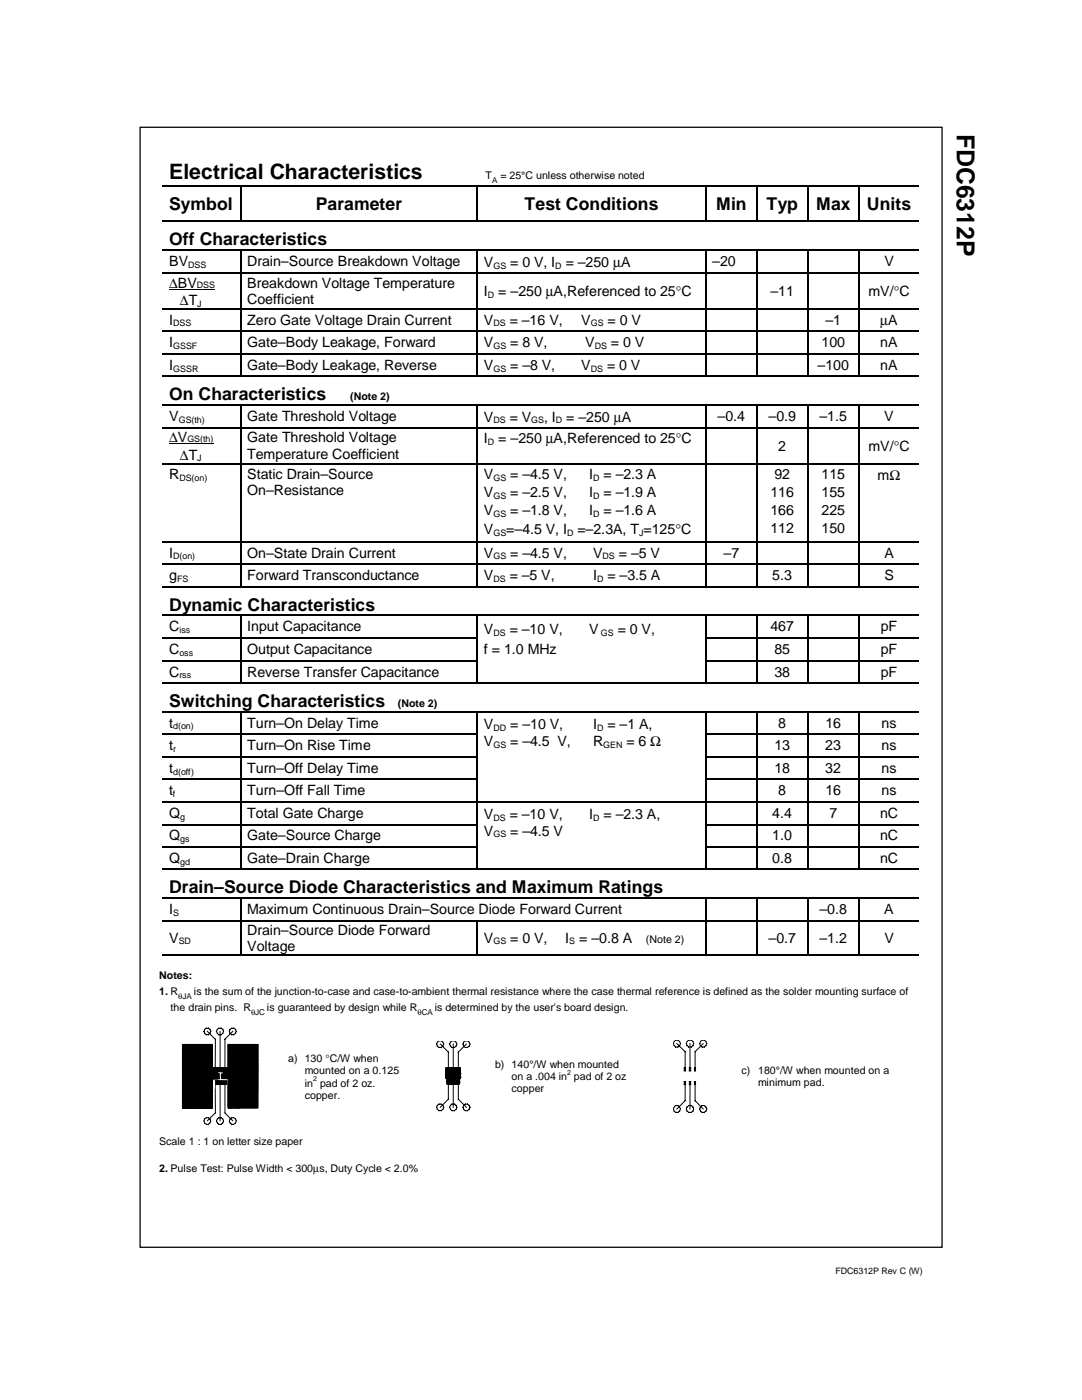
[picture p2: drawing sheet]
<svg xmlns="http://www.w3.org/2000/svg" width="216mm" height="279mm" viewBox="0 0 216 279" stroke-linecap="round" stroke-linejoin="round" font-family="sans-serif">
<defs><g id="words">
<text font-size="5" x="190.9" y="26.7" transform="rotate(90 190.9 26.7)">FDC6312P</text>
<text font-size="4.2" x="33.8" y="35.7">Electrical Characteristics</text>
<g font-size="3.5">
<text x="33.8" y="41.9">Symbol</text>
<text x="63" y="41.9">Parameter</text>
<text x="104.7" y="41.9">Test Conditions</text>
<text x="142.9" y="41.9">Min</text>
<text x="153" y="41.9">Typ</text>
<text x="162.8" y="41.9">Max</text>
<text x="173" y="41.9">Units</text>
<text x="33.8" y="49">Off Characteristics</text>
<text x="33.8" y="79.9">On Characteristics</text>
<text x="33.8" y="121.9">Dynamic Characteristics</text>
<text x="33.8" y="141.1">Switching Characteristics</text>
<text x="33.8" y="178.3">Drain–Source Diode Characteristics and Maximum Ratings</text>
</g>
<g font-size="2.8">
<text x="33.8" y="53.1">BV</text>
<text x="49.3" y="53.1">Drain–Source Breakdown Voltage</text>
<text x="96.5" y="53.3">V</text>
<text x="101.8" y="53.3">= 0 V, I</text>
<text x="112.9" y="53.3">= –250 µA</text>
<text x="142.1" y="53.1">–20</text>
<text x="176.5" y="53.1">V</text>
<text x="33.8" y="57.4">∆BV</text>
<text x="49.3" y="57.4">Breakdown Voltage Temperature</text>
<text x="96.5" y="59.1">I</text>
<text x="99.4" y="59.1">= –250 µA,Referenced to 25°C</text>
<text x="153.7" y="59">–11</text>
<text x="173.3" y="59.1">mV/°C</text>
<text x="33.8" y="64.8">I</text>
<text x="35.9" y="60.8">∆T</text>
<text x="49.3" y="60.6">Coefficient</text>
<text x="49.3" y="64.8">Zero Gate Voltage Drain Current</text>
<text x="96.5" y="64.8">V</text>
<text x="101.7" y="64.8">= –16 V,</text>
<text x="116" y="64.8">V</text>
<text x="121.2" y="64.8">= 0 V</text>
<text x="164.7" y="64.8">–1</text>
<text x="175.7" y="64.9">µA</text>
<text x="33.8" y="69.3">I</text>
<text x="49.3" y="69.3">Gate–Body Leakage, Forward</text>
<text x="96.5" y="69.3">V</text>
<text x="101.8" y="69.3">= 8 V,</text>
<text x="116.8" y="69.3">V</text>
<text x="121.9" y="69.3">= 0 V</text>
<text x="163.9" y="69.3">100</text>
<text x="175.7" y="69.3">nA</text>
<text x="33.8" y="73.8">I</text>
<text x="49.3" y="73.8">Gate–Body Leakage, Reverse</text>
<text x="96.5" y="73.8">V</text>
<text x="101.8" y="73.8">= –8 V,</text>
<text x="116" y="73.8">V</text>
<text x="121.1" y="73.8">= 0 V</text>
<text x="163.1" y="73.8">–100</text>
<text x="175.7" y="73.8">nA</text>
<text x="33.8" y="84">V</text>
<text x="33.8" y="88.3">∆V</text>
<text x="49.3" y="84">Gate Threshold Voltage</text>
<text x="49.3" y="88.3">Gate Threshold Voltage</text>
<text x="96.5" y="84.2">V</text>
<text x="96.5" y="88.4">I</text>
<text x="99.4" y="88.4">= –250 µA,Referenced to 25°C</text>
<text x="101.7" y="84.2">= V</text>
<text x="108.6" y="84.2">, I</text>
<text x="113" y="84.2">= –250 µA</text>
<text x="143.2" y="84">–0.4</text>
<text x="153.3" y="84">–0.9</text>
<text x="155.3" y="89.9">2</text>
<text x="163.5" y="84">–1.5</text>
<text x="176.5" y="84">V</text>
<text x="33.8" y="95.6">R</text>
<text x="35.9" y="91.7">∆T</text>
<text x="49.3" y="91.5">Temperature Coefficient</text>
<text x="49.3" y="95.6">Static Drain–Source</text>
<text x="96.5" y="95.6">V</text>
<text x="101.8" y="95.6">= –4.5 V,</text>
<text x="117.5" y="95.6">I</text>
<text x="120.4" y="95.6">= –2.3 A</text>
<text x="154.5" y="95.6">92</text>
<text x="163.9" y="95.6">115</text>
<text x="173.3" y="90">mV/°C</text>
<text x="175.1" y="95.8">mΩ</text>
<text x="49.3" y="98.8">On–Resistance</text>
<text x="96.5" y="99.2">V</text>
<text x="101.8" y="99.2">= –2.5 V,</text>
<text x="117.5" y="99.2">I</text>
<text x="120.4" y="99.2">= –1.9 A</text>
<text x="153.7" y="99.2">116</text>
<text x="163.9" y="99.2">155</text>
<text x="96.5" y="102.8">V</text>
<text x="96.5" y="106.6">V</text>
<text x="101" y="106.6">=–4.5 V, I</text>
<text x="101.8" y="102.8">= –1.8 V,</text>
<text x="115.2" y="106.6">=–2.3A, T =125°C</text>
<text x="117.5" y="102.8">I</text>
<text x="120.4" y="102.8">= –1.6 A</text>
<text x="153.7" y="102.8">166</text>
<text x="153.7" y="106.4">112</text>
<text x="163.9" y="102.8">225</text>
<text x="163.9" y="106.4">150</text>
<text x="33.8" y="111.3">I</text>
<text x="49.3" y="111.3">On–State Drain Current</text>
<text x="96.5" y="111.3">V</text>
<text x="101.8" y="111.3">= –4.5 V,</text>
<text x="118.3" y="111.3">V</text>
<text x="123.5" y="111.3">= –5 V</text>
<text x="144.4" y="111.3">–7</text>
<text x="176.5" y="111.3">A</text>
<text x="33.8" y="115.8">g</text>
<text x="49.3" y="115.8">Forward Transconductance</text>
<text x="96.5" y="115.8">V</text>
<text x="101.7" y="115.8">= –5 V,</text>
<text x="118.3" y="115.8">I</text>
<text x="121.2" y="115.8">= –3.5 A</text>
<text x="154.1" y="115.8">5.3</text>
<text x="176.5" y="115.8">S</text>
<text x="33.8" y="126">C</text>
<text x="33.8" y="130.5">C</text>
<text x="49.3" y="126">Input Capacitance</text>
<text x="49.3" y="130.5">Output Capacitance</text>
<text x="96.5" y="130.6">f = 1.0 MHz</text>
<text x="96.5" y="126.6">V</text>
<text x="101.7" y="126.6">= –10 V,</text>
<text x="117.5" y="126.6">V</text>
<text x="123.3" y="126.6">= 0 V,</text>
<text x="153.7" y="126">467</text>
<text x="154.5" y="130.5">85</text>
<text x="175.7" y="130.5">pF</text>
<text x="175.7" y="126">pF</text>
<text x="33.8" y="135">C</text>
<text x="49.3" y="135">Reverse Transfer Capacitance</text>
<text x="154.5" y="135">38</text>
<text x="175.7" y="135">pF</text>
<text x="33.8" y="145.2">t</text>
<text x="33.8" y="149.7">t</text>
<text x="49.3" y="145.2">Turn–On Delay Time</text>
<text x="49.3" y="149.7">Turn–On Rise Time</text>
<text x="96.5" y="145.5">V</text>
<text x="96.5" y="149">V</text>
<text x="101.8" y="145.5">= –10 V,</text>
<text x="101.8" y="149">= –4.5 V,</text>
<text x="118.3" y="149">R</text>
<text x="118.3" y="145.5">I</text>
<text x="121.2" y="145.5">= –1 A,</text>
<text x="125" y="149">= 6 Ω</text>
<text x="154.5" y="149.7">13</text>
<text x="155.3" y="145.2">8</text>
<text x="164.7" y="149.7">23</text>
<text x="164.7" y="145.2">16</text>
<text x="175.9" y="149.7">ns</text>
<text x="175.9" y="145.2">ns</text>
<text x="33.8" y="154.3">t</text>
<text x="49.3" y="154.3">Turn–Off Delay Time</text>
<text x="154.5" y="154.3">18</text>
<text x="164.7" y="154.3">32</text>
<text x="175.9" y="154.3">ns</text>
<text x="33.8" y="158.8">t</text>
<text x="49.3" y="158.8">Turn–Off Fall Time</text>
<text x="155.3" y="158.8">8</text>
<text x="164.7" y="158.8">16</text>
<text x="175.9" y="158.8">ns</text>
<text x="33.8" y="163.2">Q</text>
<text x="33.8" y="167.7">Q</text>
<text x="49.3" y="163.2">Total Gate Charge</text>
<text x="49.3" y="167.7">Gate–Source Charge</text>
<text x="96.5" y="163.5">V</text>
<text x="96.5" y="166.8">V</text>
<text x="101.7" y="163.5">= –10 V,</text>
<text x="101.8" y="166.8">= –4.5 V</text>
<text x="117.5" y="163.5">I</text>
<text x="120.4" y="163.5">= –2.3 A,</text>
<text x="154.1" y="163.2">4.4</text>
<text x="154.1" y="167.7">1.0</text>
<text x="165.5" y="163.2">7</text>
<text x="175.6" y="167.7">nC</text>
<text x="175.6" y="163.2">nC</text>
<text x="33.8" y="172.3">Q</text>
<text x="49.3" y="172.3">Gate–Drain Charge</text>
<text x="154.1" y="172.3">0.8</text>
<text x="175.6" y="172.3">nC</text>
<text x="33.8" y="182.5">I</text>
<text x="49.3" y="182.5">Maximum Continuous Drain–Source Diode Forward Current</text>
<text x="163.5" y="182.5">–0.8</text>
<text x="176.4" y="182.5">A</text>
<text x="33.8" y="188.1">V</text>
<text x="49.3" y="186.5">Drain–Source Diode Forward</text>
<text x="49.3" y="189.7">Voltage</text>
<text x="96.5" y="188.1">V</text>
<text x="101.8" y="188.1">= 0 V,</text>
<text x="112.8" y="188.1">I</text>
<text x="115.6" y="188.1">= –0.8 A</text>
<text x="153.3" y="188.1">–0.7</text>
<text x="163.5" y="188.1">–1.2</text>
<text x="176.5" y="188.1">V</text>
</g>
<g font-size="2.1">
<text x="96.9" y="35.7">T</text>
<text x="99.8" y="35.7">= 25°C unless otherwise noted</text>
<text x="69.9" y="79.9">(Note 2)</text>
<text x="79.4" y="141.1">(Note 2)</text>
<text x="128.9" y="188.1">(Note 2)</text>
<text x="31.8" y="195.4">Notes:</text>
<text x="31.8" y="198.5">1. R</text>
<text x="34.1" y="201.8">the drain pins. R</text>
<text x="38.7" y="198.5">is the sum of the junction-to-case and case-to-ambient thermal resistance where the case thermal reference is defined as the solder mounting surface of</text>
<text x="53.3" y="201.8">is guaranteed by design while R</text>
<text x="86.8" y="201.8">is determined by the user's board design.</text>
<text x="57.5" y="212">a) 130 °C/W when</text>
<text x="60.8" y="214.4">mounted on a 0.125</text>
<text x="98.8" y="213.1">b) 140°/W when mounted</text>
<text x="102.1" y="215.6">on a .004 in pad of 2 oz</text>
<text x="148" y="214.4">c)</text>
<text x="151.3" y="214.4">180°/W when mounted on a</text>
<text x="60.8" y="216.9">in pad of 2 oz.</text>
<text x="60.8" y="219.3">copper.</text>
<text x="102.1" y="218">copper</text>
<text x="151.3" y="216.8">minimum pad.</text>
<text x="31.8" y="228.6">Scale 1 : 1 on letter size paper</text>
<text x="31.8" y="233.9">2. Pulse Test: Pulse Width &lt; 300µs, Duty Cycle &lt; 2.0%</text>
</g>
<g font-size="1.8">
<text x="37.6" y="53.5">DSS</text>
<text x="98.4" y="53.6">GS</text>
<text x="110.8" y="53.6">D</text>
<text x="39.3" y="57.4">DSS</text>
<text x="97.3" y="59.5">D</text>
<text x="34.6" y="65.2">DSS</text>
<text x="39.3" y="61.2">J</text>
<text x="98.4" y="65.2">DS</text>
<text x="117.9" y="65.2">GS</text>
<text x="34.6" y="69.6">GSSF</text>
<text x="98.4" y="69.6">GS</text>
<text x="118.7" y="69.6">DS</text>
<text x="34.6" y="74.2">GSSR</text>
<text x="98.4" y="74.2">GS</text>
<text x="117.9" y="74.2">DS</text>
<text x="35.7" y="84.4">GS(th)</text>
<text x="37.4" y="88.3">GS(th)</text>
<text x="97.3" y="88.8">D</text>
<text x="98.4" y="84.5">DS</text>
<text x="106" y="84.5">GS</text>
<text x="110.9" y="84.5">D</text>
<text x="35.8" y="96">DS(on)</text>
<text x="39.3" y="92.1">J</text>
<text x="98.4" y="96">GS</text>
<text x="118.3" y="96">D</text>
<text x="98.4" y="99.6">GS</text>
<text x="118.3" y="99.6">D</text>
<text x="98.4" y="103.2">GS</text>
<text x="98.4" y="106.9">GS</text>
<text x="113.2" y="106.9">D</text>
<text x="118.3" y="103.2">D</text>
<text x="127.5" y="106.9">J</text>
<text x="34.6" y="111.6">D(on)</text>
<text x="98.4" y="111.6">GS</text>
<text x="120.2" y="111.6">DS</text>
<text x="35.3" y="116.1">FS</text>
<text x="98.4" y="116.1">DS</text>
<text x="119.1" y="116.1">D</text>
<text x="35.8" y="126.4">iss</text>
<text x="35.8" y="130.9">oss</text>
<text x="98.4" y="127">DS</text>
<text x="119.9" y="127">GS</text>
<text x="35.8" y="135.4">rss</text>
<text x="34.6" y="145.6">d(on)</text>
<text x="98.4" y="145.8">DD</text>
<text x="98.4" y="149.3">GS</text>
<text x="119.1" y="145.8">D</text>
<text x="120.4" y="149.3">GEN</text>
<text x="34.6" y="150.1">r</text>
<text x="34.6" y="154.6">d(off)</text>
<text x="34.5" y="159.1">f</text>
<text x="36" y="163.6">g</text>
<text x="98.4" y="163.8">DS</text>
<text x="98.4" y="167.1">GS</text>
<text x="118.3" y="163.8">D</text>
<text x="36" y="168.1">gs</text>
<text x="36" y="172.6">gd</text>
<text x="34.6" y="182.8">S</text>
<text x="35.7" y="188.5">SD</text>
<text x="98.4" y="188.5">GS</text>
<text x="113.6" y="188.5">S</text>
<text x="166.7" y="254.3">FDC6312P Rev C (W)</text>
</g>
<g font-size="1.6">
<text x="98.2" y="36.6">A</text>
<text x="35.6" y="199.4">θJA</text>
<text x="50.1" y="202.6">θJC</text>
<text x="83.3" y="202.6">θCA</text>
</g>
<g font-size="1.4">
<text x="62.5" y="215.8">2</text>
<text x="113.2" y="214.5">2</text>
</g>
</g></defs>
<g fill="none" stroke="#000" stroke-width=".25">
<path d="M28 25.4h160v223.5h-160zM32.4 37.1h15.5M48.1 37.2v6.9M48.2 37.1h46.9M95.3 37.2v6.9M95.4 37.1h45.3M140.9 37.2v6.9M141 37.1h9.9M151 37.2v6.9M151.1 37.1h10M161.2 37.2v6.9M161.3 37.1h10"/>
<path d="M171.4 37.2v6.9M171.5 37.1h11.8M32.4 44.2h15.5M32.4 50h15.5M32.4 54.4h15.5M48.1 50.1v4.2M48.1 54.6v6.9M48.2 44.2h46.9M48.2 50h46.9M48.2 54.4h46.9M95.3 50.1v4.2M95.3 54.6v6.9"/>
<path d="M95.4 44.2h45.3M95.4 50h45.3M95.4 54.4h45.3M140.9 50.1v4.2M140.9 54.6v6.9M141 44.2h9.9M141 50h9.9M141 54.4h9.9M151 50.1v4.2M151 54.6v6.9M151.1 44.2h10M151.1 50h10"/>
<path d="M151.1 54.4h10M161.2 50.1v4.2M161.2 54.6v6.9M161.3 44.2h10M161.3 50h10M161.3 54.4h10M171.4 50.1v4.2M171.4 54.6v6.9M171.5 44.2h11.8M171.5 50h11.8M171.5 54.4h11.8M32.4 61.6h15.5"/>
<path d="M32.4 66.1h15.5M32.4 70.6h15.5M32.4 75.1h15.5M48.1 61.8v4.2M48.1 66.3v4.2M48.1 70.7v4.3M48.2 61.6h46.9M48.2 66.1h46.9M48.2 70.6h46.9M48.2 75.1h46.9M95.3 61.8v4.2M95.3 66.3v4.2"/>
<path d="M95.3 70.7v4.3M95.4 61.6h45.3M95.4 66.1h45.3M95.4 70.6h45.3M95.4 75.1h45.3M140.9 61.8v4.2M140.9 66.3v4.2M140.9 70.7v4.3M141 61.6h9.9M141 66.1h9.9M141 70.6h9.9M141 75.1h9.9"/>
<path d="M151 61.8v4.2M151 66.3v4.2M151 70.7v4.3M151.1 61.6h10M151.1 66.1h10M151.1 70.6h10M151.1 75.1h10M161.2 61.8v4.2M161.2 66.3v4.2M161.2 70.7v4.3M161.3 61.6h10M161.3 66.1h10"/>
<path d="M161.3 70.6h10M161.3 75.1h10M171.4 61.8v4.2M171.4 66.3v4.2M171.4 70.7v4.3M171.5 61.6h11.8M171.5 66.1h11.8M171.5 70.6h11.8M171.5 75.1h11.8M32.4 80.9h15.5M32.4 85.3h15.5M32.4 92.5h15.5"/>
<path d="M48.1 81v4.2M48.1 85.5v6.9M48.1 92.7v15.3M48.2 80.9h46.9M48.2 85.3h46.9M48.2 92.5h46.9M95.3 81v4.2M95.3 85.5v6.9M95.3 92.7v15.3M95.4 80.9h45.3M95.4 85.3h45.3M95.4 92.5h45.3"/>
<path d="M140.9 81v4.2M140.9 85.5v6.9M140.9 92.7v15.3M141 80.9h9.9M141 85.3h9.9M141 92.5h9.9M151 81v4.2M151 85.5v6.9M151 92.7v15.3M151.1 80.9h10M151.1 85.3h10M151.1 92.5h10"/>
<path d="M161.2 81v4.2M161.2 85.5v6.9M161.2 92.7v15.3M161.3 80.9h10M161.3 85.3h10M161.3 92.5h10M171.4 81v4.2M171.4 85.5v6.9M171.4 92.7v15.3M171.5 80.9h11.8M171.5 85.3h11.8M171.5 92.5h11.8"/>
<path d="M32.4 108.1h15.5M32.4 112.6h15.5M32.4 117.1h15.5M48.1 108.2v4.2M48.1 112.7v4.3M48.2 108.1h46.9M48.2 112.6h46.9M48.2 117.1h46.9M95.3 108.2v4.2M95.3 112.7v4.3M95.4 108.1h45.3M95.4 112.6h45.3"/>
<path d="M95.4 117.1h45.3M140.9 108.2v4.2M140.9 112.7v4.3M141 108.1h9.9M141 112.6h9.9M141 117.1h9.9M151 108.2v4.2M151 112.7v4.3M151.1 108.1h10M151.1 112.6h10M151.1 117.1h10M161.2 108.2v4.2"/>
<path d="M161.2 112.7v4.3M161.3 108.1h10M161.3 112.6h10M161.3 117.1h10M171.4 108.2v4.2M171.4 112.7v4.3M171.5 108.1h11.8M171.5 112.6h11.8M171.5 117.1h11.8M32.4 122.8h15.5M32.4 127.3h15.5M32.4 131.8h15.5"/>
<path d="M32.4 136.3h15.5M48.1 122.9v4.3M48.1 127.5v4.2M48.1 132v4.2M48.2 122.8h46.9M48.2 127.3h46.9M48.2 131.8h46.9M48.2 136.3h46.9M95.3 122.9v4.3M95.3 127.5v4.2M95.3 132v4.2M95.4 122.8h45.3"/>
<path d="M95.4 136.3h45.3M140.9 122.9v4.3M140.9 127.5v4.2M140.9 132v4.2M141 122.8h9.9M141 127.3h9.9M141 131.8h9.9M141 136.3h9.9M151 122.9v4.3M151 127.5v4.2M151 132v4.2M151.1 122.8h10"/>
<path d="M151.1 127.3h10M151.1 131.8h10M151.1 136.3h10M161.2 122.9v4.3M161.2 127.5v4.2M161.2 132v4.2M161.3 122.8h10M161.3 127.3h10M161.3 131.8h10M161.3 136.3h10M171.4 122.9v4.3M171.4 127.5v4.2"/>
<path d="M171.4 132v4.2M171.5 122.8h11.8M171.5 127.3h11.8M171.5 131.8h11.8M171.5 136.3h11.8M32.4 142.1h15.5M32.4 146.6h15.5M32.4 151h15.5M32.4 155.5h15.5M48.1 142.2v4.2M48.1 146.7v4.2M48.1 151.2v4.2"/>
<path d="M48.1 155.7v4.2M48.2 142.1h46.9M48.2 146.6h46.9M48.2 151h46.9M48.2 155.5h46.9M95.3 142.2v4.2M95.3 146.7v4.2M95.3 151.2v4.2M95.3 155.7v4.2M95.4 142.1h45.3M140.9 142.2v4.2M140.9 146.7v4.2"/>
<path d="M140.9 151.2v4.2M140.9 155.7v4.2M141 142.1h9.9M141 146.6h9.9M141 151h9.9M141 155.5h9.9M151 142.2v4.2M151 146.7v4.2M151 151.2v4.2M151 155.7v4.2M151.1 142.1h10M151.1 146.6h10"/>
<path d="M151.1 151h10M151.1 155.5h10M161.2 142.2v4.2M161.2 146.7v4.2M161.2 151.2v4.2M161.2 155.7v4.2M161.3 142.1h10M161.3 146.6h10M161.3 151h10M161.3 155.5h10M171.4 142.2v4.2M171.4 146.7v4.2"/>
<path d="M171.4 151.2v4.2M171.4 155.7v4.2M171.5 142.1h11.8M171.5 146.6h11.8M171.5 151h11.8M171.5 155.5h11.8M32.4 160.1h15.5M32.4 164.5h15.5M32.4 169h15.5M32.4 173.5h15.5M32.4 179.3h15.5M48.1 160.2v4.2"/>
<path d="M48.1 164.7v4.2M48.1 169.2v4.2M48.1 179.4v4.2M48.2 160.1h46.9M48.2 164.5h46.9M48.2 169h46.9M48.2 173.5h46.9M48.2 179.3h92.5M95.3 160.2v4.2M95.3 164.7v4.2M95.3 169.2v4.2M95.4 160.1h45.3"/>
<path d="M95.4 173.5h45.3M140.9 160.2v4.2M140.9 164.7v4.2M140.9 169.2v4.2M140.9 179.4v4.2M141 160.1h9.9M141 164.5h9.9M141 169h9.9M141 173.5h9.9M141 179.3h9.9M151 160.2v4.2M151 164.7v4.2"/>
<path d="M151 169.2v4.2M151 179.4v4.2M151.1 160.1h10M151.1 164.5h10M151.1 169h10M151.1 173.5h10M151.1 179.3h10M161.2 160.2v4.2M161.2 164.7v4.2M161.2 169.2v4.2M161.2 179.4v4.2M161.3 160.1h10"/>
<path d="M161.3 164.5h10M161.3 169h10M161.3 173.5h10M161.3 179.3h10M171.4 160.2v4.2M171.4 164.7v4.2M171.4 169.2v4.2M171.4 179.4v4.2M171.5 160.1h11.8M171.5 164.5h11.8M171.5 169h11.8M171.5 173.5h11.8"/>
<path d="M171.5 179.3h11.8M32.4 183.8h15.5M32.4 190.5h15.5M48.1 183.9v6.5M48.2 183.8h46.9M48.2 190.5h46.9M95.3 183.9v6.5M95.4 183.8h45.3M95.4 190.5h45.3M140.9 183.9v6.5M141 183.8h9.9M141 190.5h9.9"/>
<path d="M151 183.9v6.5M151.1 183.8h10M151.1 190.5h10M161.2 183.9v6.5M161.3 183.8h10M161.3 190.5h10M171.4 183.9v6.5M171.5 183.8h11.8M171.5 190.5h11.8"/>
</g>
<g fill="#000">
<path d="M47.9 37h.3v.2h-.3zM95.1 37h.3v.2h-.3zM140.7 37h.3v.2h-.3zM150.9 37h.2v.2h-.2zM161.1 37h.2v.2h-.2zM171.3 37h.2v.2h-.2zM47.9 44.1h.3v.2h-.3zM47.9 49.8h.3v.3h-.3zM47.9 54.3h.3v.3h-.3zM95.1 44.1h.3v.2h-.3zM95.1 49.8h.3v.3h-.3zM95.1 54.3h.3v.3h-.3z"/>
<path d="M140.7 44.1h.3v.2h-.3zM140.7 49.8h.3v.3h-.3zM140.7 54.3h.3v.3h-.3zM150.9 44.1h.2v.2h-.2zM150.9 49.8h.2v.3h-.2zM150.9 54.3h.2v.3h-.2zM161.1 44.1h.2v.2h-.2zM161.1 49.8h.2v.3h-.2zM161.1 54.3h.2v.3h-.2zM171.3 44.1h.2v.2h-.2zM171.3 49.8h.2v.3h-.2zM171.3 54.3h.2v.3h-.2z"/>
<path d="M47.9 61.5h.3v.3h-.3zM47.9 66h.3v.3h-.3zM47.9 70.5h.3v.2h-.3zM47.9 75h.3v.2h-.3zM95.1 61.5h.3v.3h-.3zM95.1 66h.3v.3h-.3zM95.1 70.5h.3v.2h-.3zM95.1 75h.3v.2h-.3zM140.7 61.5h.3v.3h-.3zM140.7 66h.3v.3h-.3zM140.7 70.5h.3v.2h-.3zM140.7 75h.3v.2h-.3z"/>
<path d="M150.9 61.5h.2v.3h-.2zM150.9 66h.2v.3h-.2zM150.9 70.5h.2v.2h-.2zM150.9 75h.2v.2h-.2zM161.1 61.5h.2v.3h-.2zM161.1 66h.2v.3h-.2zM161.1 70.5h.2v.2h-.2zM161.1 75h.2v.2h-.2zM171.3 61.5h.2v.3h-.2zM171.3 66h.2v.3h-.2zM171.3 70.5h.2v.2h-.2zM171.3 75h.2v.2h-.2z"/>
<path d="M47.9 80.7h.3v.3h-.3zM47.9 85.2h.3v.3h-.3zM47.9 92.4h.3v.3h-.3zM95.1 80.7h.3v.3h-.3zM95.1 85.2h.3v.3h-.3zM95.1 92.4h.3v.3h-.3zM140.7 80.7h.3v.3h-.3zM140.7 85.2h.3v.3h-.3zM140.7 92.4h.3v.3h-.3zM150.9 80.7h.2v.3h-.2zM150.9 85.2h.2v.3h-.2zM150.9 92.4h.2v.3h-.2z"/>
<path d="M161.1 80.7h.2v.3h-.2zM161.1 85.2h.2v.3h-.2zM161.1 92.4h.2v.3h-.2zM171.3 80.7h.2v.3h-.2zM171.3 85.2h.2v.3h-.2zM171.3 92.4h.2v.3h-.2zM47.9 107.9h.3v.3h-.3zM47.9 112.5h.3v.2h-.3zM47.9 117h.3v.2h-.3zM95.1 107.9h.3v.3h-.3zM95.1 112.5h.3v.2h-.3zM95.1 117h.3v.2h-.3z"/>
<path d="M140.7 107.9h.3v.3h-.3zM140.7 112.5h.3v.2h-.3zM140.7 117h.3v.2h-.3zM150.9 107.9h.2v.3h-.2zM150.9 112.5h.2v.2h-.2zM150.9 117h.2v.2h-.2zM161.1 107.9h.2v.3h-.2zM161.1 112.5h.2v.2h-.2zM161.1 117h.2v.2h-.2zM171.3 107.9h.2v.3h-.2zM171.3 112.5h.2v.2h-.2zM171.3 117h.2v.2h-.2z"/>
<path d="M47.9 122.7h.3v.2h-.3zM47.9 127.2h.3v.3h-.3zM47.9 131.7h.3v.3h-.3zM47.9 136.2h.3v.2h-.3zM95.1 122.7h.3v.2h-.3zM95.1 127.2h.3v.3h-.3zM95.1 131.7h.3v.3h-.3zM95.1 136.2h.3v.2h-.3zM140.7 122.7h.3v.2h-.3zM140.7 127.2h.3v.3h-.3zM140.7 131.7h.3v.3h-.3zM140.7 136.2h.3v.2h-.3z"/>
<path d="M150.9 122.7h.2v.2h-.2zM150.9 127.2h.2v.3h-.2zM150.9 131.7h.2v.3h-.2zM150.9 136.2h.2v.2h-.2zM161.1 122.7h.2v.2h-.2zM161.1 127.2h.2v.3h-.2zM161.1 131.7h.2v.3h-.2zM161.1 136.2h.2v.2h-.2zM171.3 122.7h.2v.2h-.2zM171.3 127.2h.2v.3h-.2zM171.3 131.7h.2v.3h-.2zM171.3 136.2h.2v.2h-.2z"/>
<path d="M47.9 141.9h.3v.3h-.3zM47.9 146.4h.3v.3h-.3zM47.9 150.9h.3v.3h-.3zM47.9 155.4h.3v.3h-.3zM47.9 159.9h.3v.3h-.3zM95.1 141.9h.3v.3h-.3zM95.1 146.4h.3v.3h-.3zM95.1 150.9h.3v.3h-.3zM95.1 155.4h.3v.3h-.3zM95.1 159.9h.3v.3h-.3zM140.7 141.9h.3v.3h-.3zM140.7 146.4h.3v.3h-.3z"/>
<path d="M140.7 150.9h.3v.3h-.3zM140.7 155.4h.3v.3h-.3zM140.7 159.9h.3v.3h-.3zM150.9 141.9h.2v.3h-.2zM150.9 146.4h.2v.3h-.2zM150.9 150.9h.2v.3h-.2zM150.9 155.4h.2v.3h-.2zM150.9 159.9h.2v.3h-.2zM161.1 141.9h.2v.3h-.2zM161.1 146.4h.2v.3h-.2zM161.1 150.9h.2v.3h-.2zM161.1 155.4h.2v.3h-.2z"/>
<path d="M161.1 159.9h.2v.3h-.2zM171.3 141.9h.2v.3h-.2zM171.3 146.4h.2v.3h-.2zM171.3 150.9h.2v.3h-.2zM171.3 155.4h.2v.3h-.2zM171.3 159.9h.2v.3h-.2zM47.9 164.4h.3v.3h-.3zM47.9 168.9h.3v.3h-.3zM47.9 173.4h.3v.3h-.3zM47.9 179.2h.3v.2h-.3zM95.1 164.4h.3v.3h-.3zM95.1 168.9h.3v.3h-.3z"/>
<path d="M95.1 173.4h.3v.3h-.3zM140.7 164.4h.3v.3h-.3zM140.7 168.9h.3v.3h-.3zM140.7 173.4h.3v.3h-.3zM140.7 179.2h.3v.2h-.3zM150.9 164.4h.2v.3h-.2zM150.9 168.9h.2v.3h-.2zM150.9 173.4h.2v.3h-.2zM150.9 179.2h.2v.2h-.2zM161.1 164.4h.2v.3h-.2zM161.1 168.9h.2v.3h-.2zM161.1 173.4h.2v.3h-.2z"/>
<path d="M161.1 179.2h.2v.2h-.2zM171.3 164.4h.2v.3h-.2zM171.3 168.9h.2v.3h-.2zM171.3 173.4h.2v.3h-.2zM171.3 179.2h.2v.2h-.2zM47.9 183.6h.3v.3h-.3zM47.9 190.4h.3v.3h-.3zM95.1 183.6h.3v.3h-.3zM95.1 190.4h.3v.3h-.3zM140.7 183.6h.3v.3h-.3zM140.7 190.4h.3v.3h-.3zM150.9 183.6h.2v.3h-.2z"/>
<path d="M150.9 190.4h.2v.3h-.2zM161.1 183.6h.2v.3h-.2zM161.1 190.4h.2v.3h-.2zM171.3 183.6h.2v.3h-.2zM171.3 190.4h.2v.3h-.2z"/>
</g>
<g fill="none" stroke="#000" stroke-width=".2">
<path d="M33.8 57.7h9.1M33.8 88.6h8.8M36.4 208.5l6.8 6.8 .7-.8-.3-.3-1 1 .1 .1M36.4 208.9l6.5 6.4-.3-.2M36.4 208.6l6.7 6.7-.5-.5M36.4 208.7l6.6 6.6M36.4 209.2l6.2 6.1M36.4 214.8l5.9 6M36.4 214.9l5.9 6M36.4 215l5.9 6M36.4 215.1l5.9 6M36.4 215.2l5.8 5.9"/>
<path d="M36.4 215.3l5.7 5.8M36.4 215.4l5.6 5.7M36.4 215.6l5.5 5.5M36.4 215.6l5.4 5.5M36.4 215.8l5.3 5.3M36.4 215.9l5.2 5.2M36.4 216l5.1 5.1M36.4 216.2l5 4.9M36.4 216.2l4.8 4.9M36.4 216.3l4.8 4.8M36.4 216.5l4.6 4.6M36.4 216.6l4.5 4.5"/>
<path d="M36.4 216.7l4.4 4.4M36.4 216.7l4.3 4.4M36.4 216.9l4.2 4.2M36.4 217l4.1 4.1M36.4 217.1l4 4M36.4 217.2l3.9 3.9M36.4 217.3l3.7 3.8M36.4 217.4l3.7 3.7M36.4 217.5l3.5 3.6M36.4 217.6l3.5 3.5M36.4 217.8l3.3 3.3M36.4 217.8l3.2 3.3"/>
<path d="M36.4 218l3.2 3.1M36.4 218.1l3 3M36.4 218.1l2.9 3M36.4 218.3l2.8 2.8M36.4 218.4l2.7 2.7M36.4 218.5l2.6 2.6M36.4 218.6l2.5 2.5M36.4 218.7l2.3 2.4M36.4 218.8l2.3 2.3M36.4 218.9l2.1 2.2M36.4 219l2.1 2.1M36.4 219.2l1.9 1.9"/>
<path d="M36.4 219.3l1.8 1.8M36.4 219.5l1.6 1.6M36.4 219.6l1.5 1.5M36.4 219.7l1.4 1.4M36.4 219.8l1.3 1.3M36.4 219.9l1.2 1.2M36.4 209l6.3 6.3M36.4 209l6.2 6.3M36.4 209.3l6 6M36.4 209.4l5.9 6M36.4 209.5l5.9 6M36.4 209.6l5.9 6"/>
<path d="M36.4 209.7l5.9 6M36.4 209.8l5.9 6M36.4 209.9l5.9 6M36.4 210l5.9 6M36.4 210.1l5.9 6.1M36.4 210.3l5.9 5.9M36.4 210.4l5.9 6M36.4 210.4l5.9 6.1M36.4 210.6l5.9 6M36.4 210.7l5.9 6M36.4 210.8l5.9 6M36.4 210.9l5.9 6"/>
<path d="M36.4 211l5.9 6M36.4 211.1l5.9 6M36.4 211.2l5.9 6.1M36.4 211.4l5.9 5.9M36.4 211.5l5.9 5.9M36.4 211.6l5.9 6M36.4 211.7l5.9 6M36.4 211.8l5.9 6M36.4 211.9l5.9 6M36.4 212l5.9 6M36.4 212.1l5.9 6M36.4 212.2l5.9 6"/>
<path d="M36.4 212.3l5.9 6M36.4 212.4l5.9 6M36.4 212.5l5.9 6M36.4 212.6l5.9 6.1M36.4 212.8l5.9 5.9M36.4 212.9l5.9 6M36.4 213l5.9 6M36.4 213.1l5.9 6M36.4 213.2l5.9 6M36.4 213.3l5.9 6M36.4 213.4l5.9 6M36.4 213.5l5.9 6"/>
<path d="M36.4 213.6l5.9 6M36.4 213.7l5.9 6.1M36.4 213.8l5.9 6M36.4 213.9l5.9 6.1M36.4 214l5.9 6M36.4 214.1l5.9 6M36.4 214.2l5.9 6.1M36.4 214.4l5.9 6M36.4 214.5l5.9 6M36.4 214.6l5.9 6M36.4 214.7l5.9 6M36.5 208.4l6.8 6.9"/>
<path d="M36.5 208.4l6.9 6.9 .5-.5M36.8 208.4l5.5 5.7M36.8 208.4l5.5 5.6M37 208.4l5.3 5.4-5.2-5.4M37.2 208.4l5.1 5.3M37.3 208.4l5 5.2M37.4 208.4l4.9 5M37.5 208.4l4.8 4.9M37.6 208.4l4.7 4.8M37.7 208.4l4.6 4.7M37.9 208.4l4.4 4.6M37.9 208.4l4.4 4.5"/>
<path d="M38.1 208.4l4.2 4.4M38.2 208.4l4.1 4.3M38.2 208.4l4.1 4.2M38.4 208.4l3.9 4M38.5 208.4l3.8 3.9M38.6 208.4l3.7 3.9M38.7 208.4l3.6 3.7M38.8 208.4l3.5 3.6M38.9 208.4l3.4 3.5M39 208.4l3.3 3.4M39.1 208.4l3.2 3.4M39.2 208.4l3.1 3.2"/>
<path d="M39.4 208.4l2.9 3.1M39.5 208.4l2.8 3M39.6 208.4l2.7 2.9M39.7 208.4l2.6 2.8M39.8 208.4l2.5 2.7M39.9 208.4l2.4 2.5M40 208.4l2.3 2.5M40.1 208.4l2.2 2.3M40.2 208.4l2.1 2.3M40.3 208.4l2 2.1M40.4 208.4l1.9 2M40.5 208.4l1.8 1.9"/>
<path d="M40.6 208.4l1.7 1.8M40.7 208.4l1.6 1.7M40.8 208.4l1.5 1.6M41 208.4l1.3 1.4M41.1 208.4l1.2 1.3M41.2 205.2l-.4 .2-.1 .4 .1 .4 .4 .3h.4l.5-.7-.5-.6h-.4M41.2 208.4l1.1 1.3M41.2 208.4l1.1 1.1M41.4 205.8l1.5 1.6M41.4 208.4l.9 1M41.5 208.4l.8 .9M41.6 208.4l.7 .8"/>
<path d="M41.7 208.4l.6 .7M41.8 208.4l.5 .6M41.9 208.4l.4 .5M42 208.4l.3 .3M42.1 208.4l.2 .3M42.2 208.4l.1 .2M42.6 213.3l.2-.2v.6M42.6 213.5l1.3 1.3M42.6 213.6l.4-.5 .4 .5M42.6 214.2l1.1 1.1M42.6 214l1.3 1.2M42.6 213.7l1.3 1.3"/>
<path d="M42.6 213.4l.8 .8M42.6 214.9l.4 .4M42.6 214.7l.6 .6M42.6 213.2l.8 .6-.8 .8 .7 .7M42.6 213.3l.8 .7M42.6 214.5l.8 .8M42.6 213.6l1.3 1.3M42.8 215.8v.6l.3 .1M42.8 215.9l.3-.1v.6M42.9 215.9l.5 .5M42.9 215.5v.9h.5v-.9M42.9 215.5h.5"/>
<path d="M42.9 213.1l.5 .6M42.9 216l.3 .4 .2-.2M42.9 215.9l.4-.4 .1 .1-.5 .6M42.9 215.6l.5 .6M42.9 216.1l.3 .3 .2-.3M42.9 215.5l.5 .6M42.9 213.1l-.3 .3M42.9 216.2l.1 5.9M42.9 215.5v.1M43 207.4l-.1 6M43.1 213.7v-.6l.3 .4-.8 .8M43.1 215.5l.3 .3"/>
<path d="M43.2 215.5l-.3 .3M43.2 213.1l-.6 .6M43.2 213.1l.2 .2M43.2 215.5l.2 .2-.5 .6M43.4 216.4h.1M43.4 213.1h-.8l.8 .8M43.4 213.1v1.1M43.4 213.2l-.1-.1-.7 .7 1.3 1.3M43.4 213.1l-.8 .8M43.4 213.2l-.8 .8M43.4 213.6l-.8 .7 1 1M43.4 214.2l-.8 .8"/>
<path d="M43.4 214l-.8 .7M43.4 214.1l-.8 .7M43.4 213.7l-.8 .8M43.4 213.4l-.8 .7 1.2 1.2M43.4 215.5l-.5 .6M43.4 215.9l-.4-.4-.1 .2 .5 .7M43.4 215.9l-.5 .5M43.4 216l-.4 .4-.1-.2M43.5 214.2h.1M43.5 214.2l.4 .4M43.5 214.2l-.9 .9M43.6 215.3h.1"/>
<path d="M43.7 205.2l-.5 .6 .5 .7h.4l.4-.3 .1-.4-.1-.4-.4-.2h-.4M43.7 214.2h.1M43.7 213.1h.6M43.7 213.1v.9M43.7 215.5v.9M43.7 215.5h.6M43.7 215.9l.5-.4 .1 .1-.6 .6M43.7 215.9l.5 .5-.5-.7 .1-.2 .5 .4M43.7 213.3l.2-.2 .4 .5-.4 .4-.2-.2 .6-.6-.1-.1-.5 .5M43.7 214.2l.2 .2M43.7 214.2l-1 1.1M43.7 213.4l.6 .6h-.1"/>
<path d="M43.7 213.1l.6 .6-.4 .3M43.7 213.7l.3 .3M43.7 213.3l.6 .5-.2 .2M43.7 213.6l.4 .4M43.7 213.5l.5 .5M43.7 215.5l.6 .6-.3 .3-.3-.2M43.7 213.1v.1M43.8 215.8v.6l.2 .1M43.8 215.9l.2-.1v.6M43.8 213.1v.6M43.8 215.5l-.1 .1M43.8 214.2l.1 .1"/>
<path d="M43.9 215.1h.1M43.9 214.3h.1M43.9 214.9h.1M43.9 214.2h-1.6v-5.7l-5.9-.1v12.7h5.9v-5.8h1.6M43.9 214.2v1.1M43.9 215.1l-.2 .2M43.9 215l-.3 .3M43.9 214.5l-.9 .8M43.9 214.7l-.6 .6M43.9 214.3l-1 1M43.9 214.2l-1.1 1.1M43.9 214.9l-.4 .4"/>
<path d="M43.9 205.8v7.6M43.9 216.2v7.5M43.9 215.5l.4 .4-.6 .5M43.9 213.1l.4 .4-.6 .5M44 213.1l-.3 .3M44 215.5l-.3 .3M44 215.5l.3 .2-.6 .6M44.1 215.2h.1M44.1 214.8h.1M44.1 214.6h.1M44.1 214.2v1.1h1.4v5.8M44.1 214.6l.3-.4 .9 .9"/>
<path d="M44.1 214.9l.3 .4M44.1 214.5l.7 .8M44.1 214.8l.4 .5M44.1 215.1l.2 .2M44.1 214.7l.5 .6M44.1 214.6l.6 .7M44.1 214.2l1 1.1M44.2 214.2l-.1 .1 .9 1M44.3 213.3l-.3-.2v.6M44.3 215.5l-.6 .6 .4 .3 .2-.2-.6-.6M44.3 215.5v.9h-.6M44.3 213.1v.9h-.6"/>
<path d="M44.3 213.4l-.6 .5M44.3 213.1l-.6 .6M44.3 216l-.4 .4-.2-.2M44.3 214.2l1 1M44.3 214.2l-.2 .3M44.5 213.1h.8M44.5 215.7l.2-.2 .4 .4M44.5 216.2l.3 .2M44.5 214.1l.8 .8M44.5 213.7l.8 .8-.8 .8M44.5 213.1v1.1M44.5 213.1l.8 .9-1.2 1.2"/>
<path d="M44.5 213.3l.2-.2 .6 .6-1.2 1.3M44.5 213.4l.8 .8M44.5 213.5l.8 .8M44.5 213.9l.8 .7-.6 .7M44.5 214.2l.8 .8M44.5 215.8l.5 .6M44.5 215.9l.5 .5M44.5 215.5v.9h.6v-.9h-.6l.6 .6M44.5 214.1h.1M44.5 213.3l.8 .7M44.5 213.7l.8 .7M44.6 213.1l-.1 .1"/>
<path d="M44.6 215.5l-.1 .1M44.6 213.1l.7 .7-1.2 1.3M44.6 215.5l.5 .5M44.8 216.4l.2 .1M44.8 215.9l.2-.1v.6M44.8 213.1v.6M44.8 215.8v.6M44.8 215.5l-.3 .3M44.8 213.1l-.3 .3M44.8 213.1l.5 .5M44.8 215.5l.3 .2-.6 .6M44.9 216.2v5.9l1.6 1.6"/>
<path d="M44.9 213.1l-.4 .5M44.9 215.5l-.4 .4M45 213.7v-.6l.3 .4-1.2 1.2M45 215.5l.1 .1-.6 .6M45 215.3l.1 .2-.6 .6 .4 .3 .2-.2-.6-.5M45.1 213.1l-.6 .6M45.1 215.9l-.4 .5-.2-.2M45.1 213.1l.2 .2M45.1 215.8l-.6 .6v-.1M45.1 216.1l-.3 .3M45.2 213.1h.1M45.2 213.1l-.7 .6"/>
<path d="M45.2 213.1l.1 .1M45.3 214.9h.1M45.3 214.3h.1M45.3 215.1h.1M45.3 214.1l-1.1 1.2-.1-.1M45.3 213.4l-.8 .7M45.3 214.9l-.4 .4M45.3 213.2l-.8 .8M45.3 213.6l-1.2 1.2M45.3 214.2l-1.1 1.1M45.3 214.3l-1 1M45.3 213.1l-.8 .8"/>
<path d="M45.6 208.4l-.1 .2M45.7 208.4l-.2 .3M45.8 208.4l-.3 .4M45.9 208.4l-.4 .5M46 208.4l-.5 .6M46.2 208.4l-.7 .7M46.2 205.2l-.3 .2-.1 .4 .1 .4 .3 .3h.4l.4-.3 .1-.4-.1-.4-.4-.2h-.4M46.2 208.4l-.7 .8M46.4 208.4l-.9 .9M46.5 205.8l-1.6 1.6v6M46.5 208.4l-1 1M46.6 208.4l-1.1 1.2"/>
<path d="M46.7 208.4l-1.2 1.3M46.8 208.4l-1.3 1.4M46.9 208.4l-1.4 1.4M47 208.4l-1.5 1.6M47.1 208.4l-1.6 1.7M47.2 208.4l-1.7 1.8M47.3 208.4l-1.8 1.9M47.4 208.4l-1.9 2M47.6 208.4l-2.1 2.1M47.6 208.4l-2.1 2.3M47.7 208.4l-2.2 2.3M47.9 208.4l-2.4 2.5"/>
<path d="M48 208.4l-2.5 2.5M48.1 208.4l-2.6 2.7M48.1 208.4l-2.6 2.8M48.3 208.4l-2.8 2.9M48.4 208.4l-2.9 3M48.5 208.4l-3 3.1M48.6 208.4l-3.1 3.2M48.7 208.4l-3.2 3.4M48.9 208.4l-3.4 3.4M49 208.4l-3.5 3.5M49 208.4l-3.5 3.6M49.2 208.4l-3.7 3.7"/>
<path d="M49.3 208.4l-3.8 3.9M49.4 208.4l-3.9 3.9M49.5 208.4l-4 4M49.6 208.4l-4.1 4.2M49.7 208.4l-4.2 4.3M49.8 208.4l-4.3 4.4M49.9 208.4l-4.4 4.5M50 208.4l-4.5 4.6M50.1 208.4l-4.6 4.7M50.3 208.4l-4.8 4.8M50.3 208.4l-4.8 4.9M50.4 208.4l-4.9 5"/>
<path d="M50.6 208.4l-5.1 5.2M50.7 208.4l-5.2 5.3M50.8 208.4l-5.3 5.4 5.4-5.4M51 208.4l-5.5 5.6M51.1 208.4l-5.6 5.7M51.3 208.4l-6.8 6.9 .8-.8M51.4 208.4l-6.8 6.9M51.4 208.4h-5.9v5.8h-1.4M51.4 208.4v12.7h-5.9M51.4 214.8l-5.9 6M51.4 214.9l-5.9 6M51.4 215l-5.9 6"/>
<path d="M51.4 215.1l-5.8 6M51.4 215.2l-5.8 5.9M51.4 215.3l-5.7 5.8M51.4 215.4l-5.5 5.7M51.4 215.6l-5.5 5.5M51.4 215.6l-5.3 5.5M51.4 215.8l-5.2 5.3M51.4 215.9l-5.2 5.2M51.4 216l-5 5.1M51.4 216.2l-4.9 4.9M51.4 216.2l-4.8 4.9 4.8-4.8M51.4 216.5l-4.6 4.6"/>
<path d="M51.4 216.6l-4.5 4.5M51.4 216.7l-4.4 4.4M51.4 216.7l-4.3 4.4M51.4 216.9l-4.1 4.2M51.4 217l-4 4.1M51.4 217.1l-3.9 4M51.4 217.2l-3.8 3.9M51.4 217.3l-3.7 3.8M51.4 217.4l-3.6 3.7M51.4 217.5l-3.5 3.6M51.4 217.6l-3.4 3.5M51.4 217.8l-3.3 3.3"/>
<path d="M51.4 217.8l-3.2 3.3M51.4 218l-3.1 3.1M51.4 218.1l-3 3M51.4 218.1l-2.9 3M51.4 218.3l-2.7 2.8M51.4 218.4l-2.6 2.7M51.4 218.5l-2.5 2.6M51.4 218.6l-2.4 2.5M51.4 218.7l-2.3 2.4M51.4 218.8l-2.2 2.3M51.4 218.9l-2.1 2.2M51.4 219l-2 2.1"/>
<path d="M51.4 219.2l-1.9 1.9M51.4 219.3l-1.8 1.8M51.4 219.3l-1.7 1.8M51.4 219.5l-1.6 1.6M51.4 219.6l-1.4 1.5M51.4 219.7l-1.3 1.4M51.4 219.8l-1.2 1.3M51.4 219.9l-1.1 1.2M51.4 208.5l-6.7 6.8M51.4 208.6l-6.6 6.7 .5-.5-.8-.8M51.4 208.7l-6.5 6.6M51.4 208.9l-6.4 6.4"/>
<path d="M51.4 209l-6.3 6.3 .2-.2M51.4 209l-6.2 6.3-1.1-1M51.4 209.2l-6.1 6.1v-2.2M51.4 209.3l-5.9 6M51.4 209.4l-5.9 6M51.4 209.5l-5.9 6M51.4 209.6l-5.9 6M51.4 209.7l-5.9 6M51.4 209.8l-5.9 6M51.4 209.9l-5.9 6M51.4 210l-5.9 6M51.4 210.1l-5.9 6.1"/>
<path d="M51.4 210.3l-5.9 5.9M51.4 210.4l-5.9 6M51.4 210.4l-5.9 6.1M51.4 210.6l-5.9 6M51.4 210.7l-5.9 6M51.4 210.8l-5.9 6M51.4 210.9l-5.9 6M51.4 211l-5.9 6M51.4 211.1l-5.9 6M51.4 211.2l-5.9 6.1M51.4 211.4l-5.9 5.9M51.4 211.5l-5.9 5.9"/>
<path d="M51.4 211.6l-5.9 6M51.4 211.7l-5.9 6M51.4 211.8l-5.9 6M51.4 211.9l-5.9 6M51.4 212l-5.9 6M51.4 212.1l-5.9 6M51.4 212.2l-5.9 6M51.4 212.3l-5.9 6M51.4 212.4l-5.9 6M51.4 212.5l-5.9 6M51.4 212.6l-5.9 6.1M51.4 212.8l-5.9 5.9"/>
<path d="M51.4 212.9l-5.9 6M51.4 213l-5.9 6M51.4 213.1l-5.9 6M51.4 213.2l-5.9 6M51.4 213.3l-5.9 6M51.4 213.4l-5.9 6M51.4 213.5l-5.9 6M51.4 213.6l-5.9 6M51.4 213.7l-5.9 6.1M51.4 213.8l-5.9 6M51.4 213.9l-5.9 6.1M51.4 214l-5.9 6"/>
<path d="M51.4 214.1l-5.9 6M51.4 214.2l-5.9 6.1M51.4 214.4l-5.9 6M51.4 214.5l-5.9 6M51.4 214.6l-5.9 6M51.4 214.7l-5.9 6M87.9 208.4l1.6 1.6v3.4M89 214.7h.1M89 213.4l1.3 1.3M89 213.1v2.2h1.3M89 213.1h.8M89 214.2l1.1 1.1"/>
<path d="M89 213.8l1.3 1.3M89 214l1.3 1.2M89 213.7l1.3 1.3M89 214.3l1 1M89 213.4l.8 .7M89 213.1l.8 .8M89 215.1l.1 .2M89 215.2l1-1 .3 .3-.7 .8M89 214.7l.6 .6M89 213.1l.8 .7-.8 .8M89 214.5l.8 .8 .5-.7M89 215l.3 .3"/>
<path d="M89 214.8l.5 .5M89 214.5l.9 .8M89 213.6l1.3 1.2M89.2 213.1l-.2 .1 .8 .8M89.3 216.1h.1M89.3 215.5h.5M89.3 215.5v.9h.5v-.9M89.3 213.1l.5 .6M89.3 216.1l.2 .3 .3-.3M89.3 215.9l.5 .5M89.3 215.8l.5 .5M89.3 215.6l.5 .6"/>
<path d="M89.3 216l.4 .4 .1-.2M89.3 215.5l.5 .6M89.3 213.1h.2v.6h-.2zM89.3 215.6h.2v.6h-.2zM89.3 213.1l-.3 .3M89.4 215.5h.1M89.4 213.1l.4 .4M89.4 215.5l.4 .4M89.4 215.5l-.1 .1M89.5 215.9v3.5l-1.6 1.6M89.5 213.1l-.5 .4M89.5 215.5l-.2 .2"/>
<path d="M89.5 213.1l.3 .3-.8 .8M89.5 215.5l.3 .3M89.6 215.5l-.3 .3M89.6 213.1l-.6 .6M89.6 215.5l.2 .2M89.6 213.1l.2 .2M89.8 213.9h.1M89.8 213.7h.1M89.8 215.8h.1M89.8 216.1h.1M89.8 213.1v1.1h.5M89.8 213.1l-.8 .8"/>
<path d="M89.8 213.2l-.8 .8M89.8 213.1l-.8 .6M89.8 213.6l-.8 .8M89.8 214.2l-.8 .7 .4 .4 .9-.9M89.8 213.9l-.8 .8M89.8 214l-.8 .8M89.8 213.7l-.8 .8M89.8 215.6l-.1-.1-.4 .4M89.8 213.3l-.8 .8 1.3 1.2M89.8 215.5l-.5 .6M89.8 215.8l-.5 .6M89.8 215.7l-.5 .6"/>
<path d="M89.8 215.6l-.5 .6M89.8 216l-.4 .4-.1-.2M89.9 214.2h.1M89.9 214.2l.4 .4M89.9 214.2l-.9 .9M90.1 215.8h.1M90.1 215.5h.6M90.1 215.5v.9h.6v-.9M90.1 213.1v.9h.6v-.9M90.1 213.1h.6M90.1 213.8l.2 .2 .4-.5-.4-.4-.2 .2 .6 .5-.2 .2M90.1 215.6l.6 .6-.2 .2-.4-.4"/>
<path d="M90.1 214.2l.2 .2M90.1 215.8l.6 .5-.6-.4M90.1 213.5l.5-.4 .1 .1-.6 .5M90.1 213.1l.6 .6-.3 .3M90.1 213.7l.3 .3M90.1 213.6l.5 .4M90.1 213.4l.6 .6-.6-.6M90.1 215.7l.2-.2 .4 .4M90.1 215.5l.6 .6-.3 .3-.3-.3M90.2 213.1h-.1M90.2 214.2l-1.1 1.1M90.2 215.5l-.1 .1"/>
<path d="M90.3 214.2v.1M90.3 215h.1M90.3 214.3h.1M90.3 213.1h.3v.6h-.3zM90.3 215.6h.3v.6h-.3zM90.3 214.2v1.1M90.3 214.8l-.5 .5M90.3 215.1l-.1 .2M90.3 215l-.2 .3M90.3 214.3l-1 1M90.3 214.2l-1.1 1.1M90.3 214.9l-.4 .4"/>
<path d="M90.4 213.1l.3 .3-.6 .6M90.4 215.5l.3 .3-.5 .6M90.4 208.4v5M90.4 215.9v5.1M90.4 213.1l-.3 .3M90.4 215.5l-.3 .3M90.5 214.9h.1M90.5 214.5h.1M90.5 214.7h.1M90.5 214.9l.4 .4M90.5 214.2h.5M90.5 214.8l.5 .5"/>
<path d="M90.5 214.2l1.1 1.1M90.5 213.1l.2 .2M90.5 215.1l.1 .2M90.5 214.6l.4-.4 .9 .9M90.5 214.3l1 1M90.5 214.5l.8 .8M90.5 215l.2 .3M90.5 214.5l.7 .8M90.5 215.5l.2 .2-.6 .6M90.6 214.2h-.1M90.6 215.3h.1M90.6 215.5h.1"/>
<path d="M90.6 215.5l-.5 .4M90.6 215.5l.1 .1-.6 .6M90.7 214.2l1 1.1 .1-.2M90.7 213.1l-.6 .6M90.7 213.3l-.6 .6M90.7 216l-.4 .4-.2-.2M90.7 214.2l-.2 .1M90.7 215.5l-.6 .6M90.7 216.3l-.1 .1M90.8 214.2h.1M90.8 214.2l1 1M90.8 214.2l-.3 .3"/>
<path d="M91 215.8h.1M91 215.5h.1M91 215.5h.6v.9h-.6M91 213.1v1.1M91 215.5v.9M91 213.1h.8M91 213.1l.8 .8-1.3 1.3M91 213.6l.8 .8M91 214l.8 .8-.5 .5M91 213.7l.8 .8-.8 .8M91 213.4l.8 .7M91 213.4l.8 .9"/>
<path d="M91 213.8l.8 .8-.7 .7-.6-.6M91 214.2l.8 .8M91 215.6l.6 .6-.2 .2-.4-.4M91 215.8l.6 .5-.6-.4M91 215.5l.6 .6M91.1 213.1h.1M91.1 215.5h.1M91.1 215.5l.5 .5M91.1 213.1l.7 .7-1.3 1.3M91.1 213.1h-.1M91.1 215.5h-.1M91.2 213.1l-.2 .1 .8 .8"/>
<path d="M91.2 215.5l-.2 .2M91.2 213.1l.6 .6-1.3 1.2M91.2 215.5l.4 .3M91.3 213.1l-.3 .3M91.3 215.5l-.3 .3M91.3 213.1h.2v.6h-.2zM91.3 215.6h.2v.6h-.2zM91.3 213.1l.5 .4M91.3 215.5l.3 .2-.6 .6M91.4 213.1l-.4 .4M91.4 215.5l-.4 .4M91.5 215.9v3.5l1.6 1.6"/>
<path d="M91.5 213.1l.3 .3-1.3 1.3M91.5 215.3v.2l-.5 .6M91.5 215.5l.1 .1-.6 .6M91.5 213.1l-.5 .6M91.6 215.8h.1M91.6 216.1h.1M91.6 213.1l.2 .2M91.6 215.8l-.6 .6M91.6 216.1l-.4 .3-.2-.3M91.6 215.9l-.4 .5-.2-.2M91.8 214.3h.1M91.8 215h.1"/>
<path d="M91.8 213.1v2.2h-1.3v-1.1M91.8 214l-1.2 1.3M91.8 214.4l-.9 .9M91.8 213.3l-.8 .8 .8 .7M91.8 214.9l-.4 .4M91.8 213.2l-.8 .8M91.8 213.1l-.8 .6M91.8 213.6l-1.3 1.2M91.8 214.2l-1.1 1.1M91.8 214.3l-1 1M91.8 215l-.3 .3M91.8 213.1l-.8 .8"/>
<path d="M93.1 208.4l-1.6 1.6v3.4M135.1 208.3l1.6 1.6v3.5M136.5 213.1h.3v.6h-.3zM136.5 215.9h.3v.6h-.3zM136.7 216.2v3.5l-1.6 1.6M137.6 213.1h.2v.6h-.2zM137.6 215.9h.2v.6h-.2zM137.7 208.3v5.1M137.7 216.2v5.1M138.6 213.1h.2v.6h-.2zM138.6 215.9h.2v.6h-.2zM138.7 216.2v3.5l1.6 1.6"/>
<path d="M140.3 208.3l-1.6 1.6v3.5M36.4 220l1.1 1.1M36.4 220.1l1 1M36.4 220.2l.9 .9M36.4 220.3l.7 .8M36.4 220.4l.7 .7M36.4 220.6l.5 .5M36.4 220.6l.4 .5M36.4 220.8l.3 .3M36.4 220.9l.2 .2M36.4 221l.1 .1M41.2 223.1h.4l.5 .6-.2 .4-.3 .3"/>
<path d="M41.2 223.1l-.4 .2-.1 .4 .1 .4 .4 .3h.4M42.9 222.1l-1.5 1.6M43.7 223.1h.4l.4 .2 .1 .4-.1 .4-.4 .3M43.7 223.1l-.5 .6 .2 .4 .3 .3h.4M46.2 223.1h.4l.4 .2 .1 .4-.1 .4-.4 .3M46.2 223.1l-.3 .2-.1 .4 .1 .4 .3 .3h.4M51.4 220l-1 1.1M51.4 220.1l-.9 1M51.4 220.2l-.8 .9M51.4 220.3l-.7 .8M51.4 220.4l-.6 .7M51.4 220.6l-.5 .5"/>
<path d="M51.4 220.6l-.4 .5M51.4 220.8l-.3 .3M51.4 220.9l-.2 .2M51.4 221v.1"/>
<circle cx="87.8" cy="208.4" r=".7"/>
<circle cx="90.5" cy="208.4" r=".71"/>
<circle cx="93.1" cy="208.4" r=".68"/>
<circle cx="135.1" cy="208.3" r=".72"/>
<circle cx="137.7" cy="208.3" r=".72"/>
<circle cx="140.3" cy="208.3" r=".69"/>
<circle cx="87.8" cy="221" r=".68"/>
<circle cx="90.5" cy="221" r=".71"/>
<circle cx="93.1" cy="221" r=".7"/>
<circle cx="135.1" cy="221.3" r=".68"/>
<circle cx="137.7" cy="221.3" r=".72"/>
<circle cx="140.3" cy="221.3" r=".71"/>
</g>
<g fill="#fff" stroke="#fff" stroke-width=".3">
<path d="M42.6 214h2.7v1.6h-2.7z" fill-rule="evenodd"/>
<path d="M42.6 215.7h.2v1.4h-.2z" fill-rule="evenodd"/>
</g>
<path d="M42.4 215.4l2.9 .1M43.6 214.1h.7M44 214.2v1.1" fill="none" stroke="#fff" stroke-width=".2"/>
<use href="#words"/>
</svg>
